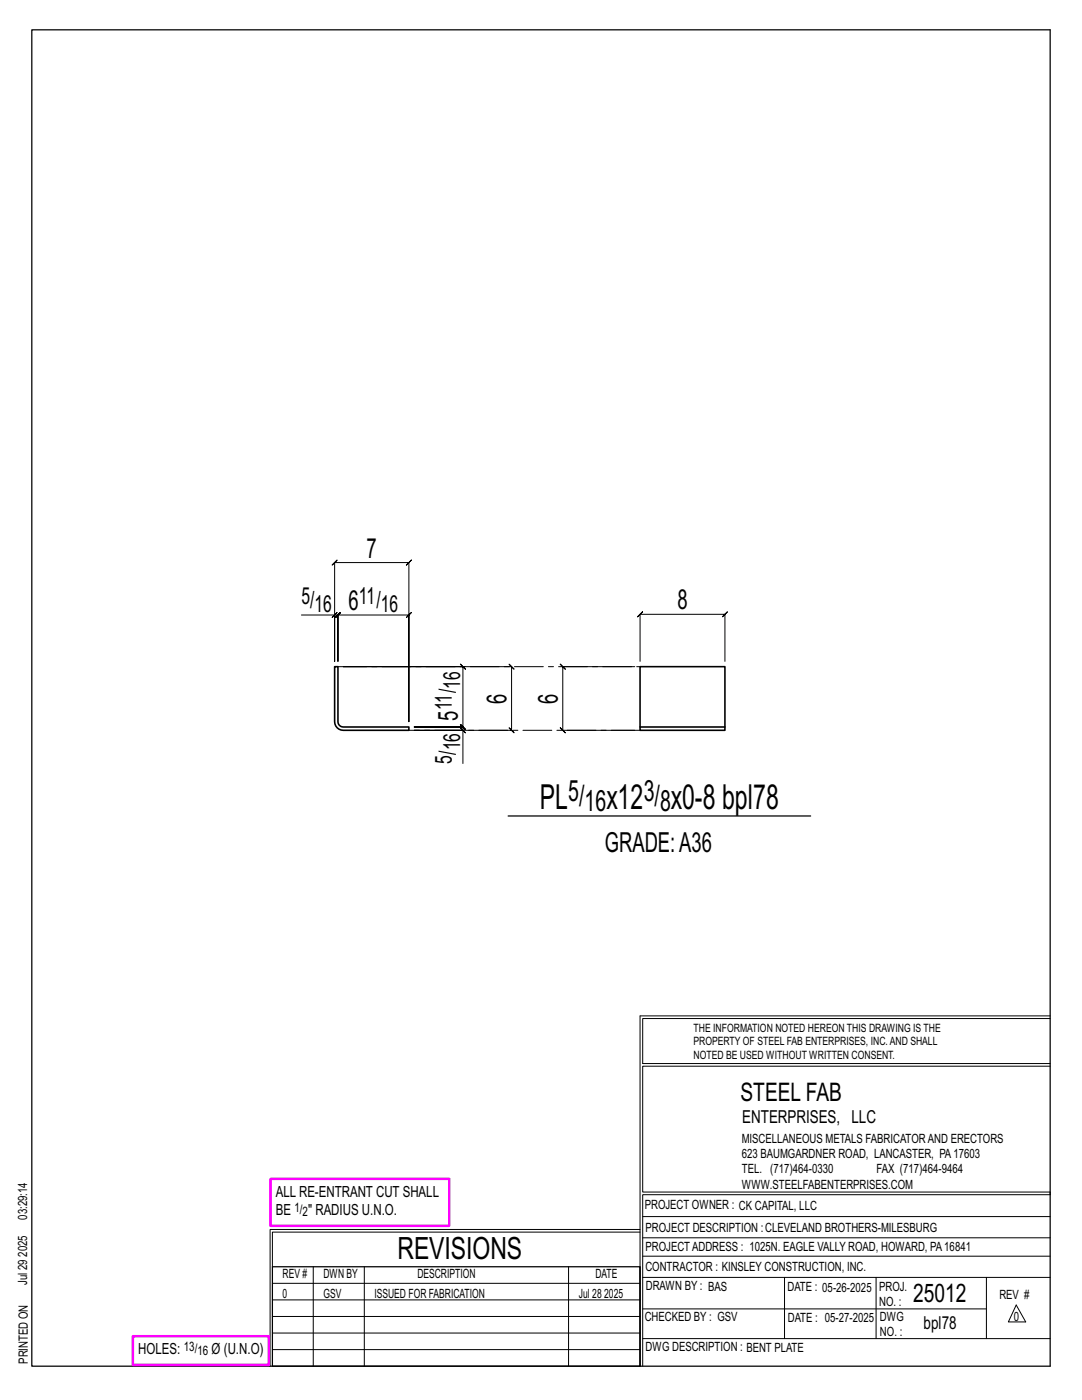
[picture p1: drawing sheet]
<svg xmlns="http://www.w3.org/2000/svg" width="216mm" height="279mm" viewBox="0 0 216 279" stroke-linecap="round" stroke-linejoin="round" font-family="sans-serif">
<defs><g id="words">
<g font-size="6.9">
<text x="107.7" y="161.4">PL</text>
<text x="121" y="161.4">x12</text>
<text x="133.9" y="161.4">x0-8 bpl78</text>
</g>
<text font-size="6.1" x="79.3" y="251.3">REVISIONS</text>
<g font-size="5.9">
<text x="113.4" y="159.8">5/</text>
<text x="116.7" y="161.9">16</text>
<text x="128.4" y="159.8">3/</text>
<text x="131.7" y="161.9">8</text>
</g>
<g font-size="5.5">
<text x="73.2" y="111.3">7</text>
<text x="69.6" y="121.7">6</text>
<text x="135.2" y="121.6">8</text>
<text x="91.4" y="143.8" transform="rotate(-90 91.4 143.8)">5</text>
<text x="101.1" y="140.4" transform="rotate(-90 101.1 140.4)">6</text>
<text x="111.3" y="140.4" transform="rotate(-90 111.3 140.4)">6</text>
<text x="120.7" y="170.1">GRADE:A36</text>
</g>
<g font-size="5.1">
<text x="147.8" y="219.8">STEEL FAB</text>
<text x="182.2" y="259.9">25012</text>
</g>
<g font-size="4.7">
<text x="60.1" y="120.5">5/</text>
<text x="62.8" y="122.2">16</text>
<text x="71.6" y="120.5">11/</text>
<text x="76" y="122.2">16</text>
<text x="91.8" y="137.4" transform="rotate(-90 91.8 137.4)">16</text>
<text x="90.1" y="141.8" transform="rotate(-90 90.1 141.8)">11/</text>
<text x="91.8" y="149.8" transform="rotate(-90 91.8 149.8)">16</text>
<text x="90.1" y="152.4" transform="rotate(-90 90.1 152.4)">5/</text>
</g>
<g font-size="3.6">
<text x="148.1" y="224.1">ENTERPRISES, LLC</text>
<text x="184.3" y="265.2">bpl78</text>
</g>
<g font-size="3.1">
<text x="55" y="238.9">ALL RE-ENTRANT CUT SHALL</text>
<text x="55" y="242.5">BE</text>
<text x="61.5" y="242.5">&quot; RADIUS U.N.O.</text>
<text x="27.6" y="270.2">HOLES:</text>
<text x="42.2" y="270.2">Ø (U.N.O)</text>
</g>
<g font-size="2.6">
<text x="58.8" y="241.8">1/</text>
<text x="60.4" y="242.7">2</text>
<text x="36.7" y="269.6">13/</text>
<text x="39.4" y="270.5">16</text>
</g>
<g font-size="2.5">
<text x="148" y="231.2">623 BAUMGARDNER ROAD, LANCASTER, PA17603</text>
<text x="148" y="228.1">MISCELLANEOUS METALS FABRICATORAND ERECTORS</text>
<text x="148" y="237.2">WWW.STEELFABENTERPRISES.COM</text>
<text x="148" y="234.2">TEL. (717)464-0330</text>
<text x="174.9" y="234.2">FAX (717)464-9464</text>
<text x="5.4" y="243.4" transform="rotate(-90 5.4 243.4)">03:29:14</text>
<text x="128.7" y="241.3">PROJECT OWNER : CK CAPITAL, LLC</text>
<text x="128.8" y="246">PROJECT DESCRIPTION :CLEVELAND BROTHERS-MILESBURG</text>
<text x="5.4" y="250.8" transform="rotate(-90 5.4 250.8)">2025</text>
<text x="128.8" y="249.7">PROJECTADDRESS : 1025N. EAGLE VALLY ROAD, HOWARD, PA16841</text>
<text x="5.4" y="256.5" transform="rotate(-90 5.4 256.5)">Jul 29</text>
<text x="56.4" y="255">REV #</text>
<text x="64.5" y="255">DWN BY</text>
<text x="83.3" y="255">DESCRIPTION</text>
<text x="118.8" y="255">DATE</text>
<text x="128.8" y="253.7">CONTRACTOR : KINSLEY CONSTRUCTION, INC.</text>
<text x="128.9" y="257.5">DRAWN BY : BAS</text>
<text x="157.1" y="257.6">DATE : 05-26-2025</text>
<text x="175.4" y="257.7">PROJ.</text>
<text x="56.4" y="259">0</text>
<text x="64.5" y="259">GSV</text>
<text x="74.7" y="259">ISSUED FOR FABRICATION</text>
<text x="115.5" y="259">Jul 28</text>
<text x="120.6" y="259">2025</text>
<text x="128.6" y="263.7">CHECKED BY : GSV</text>
<text x="157.2" y="263.7">DATE : 05-27-2025</text>
<text x="175.4" y="260.7">NO. :</text>
<text x="175.6" y="263.7">DWG</text>
<text x="199.4" y="259.2">REV #</text>
<text x="202.3" y="263.7">0</text>
<text x="128.8" y="269.7">DWG DESCRIPTION : BENT PLATE</text>
<text x="175.6" y="266.7">NO. :</text>
<text x="5.5" y="272.2" transform="rotate(-90 5.5 272.2)">PRINTED ON</text>
</g>
<g font-size="2.3">
<text x="138.4" y="208.6">PROPERTY OF STEEL FAB ENTERPRISES, INC.AND SHALL</text>
<text x="138.4" y="205.9">THE INFORMATION NOTED HEREON THIS DRAWING IS THE</text>
<text x="138.4" y="211.3">NOTED BE USED WITHOUT WRITTEN CONSENT.</text>
</g>
</g></defs>
<g fill="none" stroke="#000" stroke-width=".2">
<path d="M60.1 122.7h6.7v9.3v-19.7l-.5 .5 1-1-.5 .5h14.8l-.5 .5 1-1-.5 .5v31.7v-21.3l.5-.5-1 1 .5-.5h-14.2l.5-.5-1 1 .5-.5v9.3v-9.3l.5-.5-1 1 .5-.5h-.6M67.3 122.2l-1 1zM126.7 133h-14.4l-.5-.5 1 1-.5-.5v12.7l-.5-.5 1 1-.5-.5h14.4M127.7 132v-9.4l-.5 .5 1-1-.5 .5h16.9l-.5 .5 1-1-.5 .5v9.4M91.9 145.2l1 1zM92.4 145.7v-.6l.5 .5-1-1 .5 .5h-9.8h9.8l.5 .5-1-1 .5 .5v-12.1l.5 .5-1-1 .5 .5h-23.9h33.6l-.5-.5 1 1-.5-.5v12.7l-.5-.5 1 1-.5-.5h-19.5h9.8v6.7M127.7 202.7v70M127.7 202.7h81.8M209.5 203.3h-81.3v9h81.3M209.5 212.8h-81.3v25.1h81.3v.5h-81.3v34.3M54.4 259.4h73.3M54.4 256.1h73.3"/>
<path d="M62.5 252.8v19.9M72.7 252.8v19.9M113.4 252.8v19.9M127.7 245.4h-73.8v27.3M127.7 245.9h-73.3v6.9M128.2 242.8h81.3M128.2 254.9h81.3M128.2 250.7h81.3M128.2 247h81.3M156.5 254.9v12.2M174.8 254.9v12.2M196.8 254.9v12.2"/>
<path d="M54.4 269.3h73.3M54.4 266h73.3M54.4 262.7h73.3M128.2 261.2h68.6M128.2 267.1h81.3M202.8 260.4l1.9 3.4h-3.5z"/>
</g>
<path d="M6.3 6h203.2v266.7h-203.2zM101.4 162.8h60.4M54.4 252.8h73.3v19.9h-73.3z" fill="none" stroke="#000" stroke-width=".25"/>
<path d="M54 235.3h35.6v9.3h-35.6zM26.5 266.7h27.1v5.7h-27.1z" fill="none" stroke="#f0f" stroke-width=".5"/>
<path d="M66.8 133h.6v11l.3 .8 .8 .3h13.1v.6h-13.1a1.72 1.72 0 0 1-1.7-1.7zM127.7 145.1h16.9v.6h-16.9zM127.7 145.1v-12.1h16.9v12.1" fill="none" stroke="#000" stroke-width=".32"/>
<path d="M67.4 133h60.3M127.7 145.7h-46.1" fill="none" stroke="#000" stroke-width=".2" stroke-dasharray="5.8 1 1 1"/>
<use href="#words"/>
</svg>
